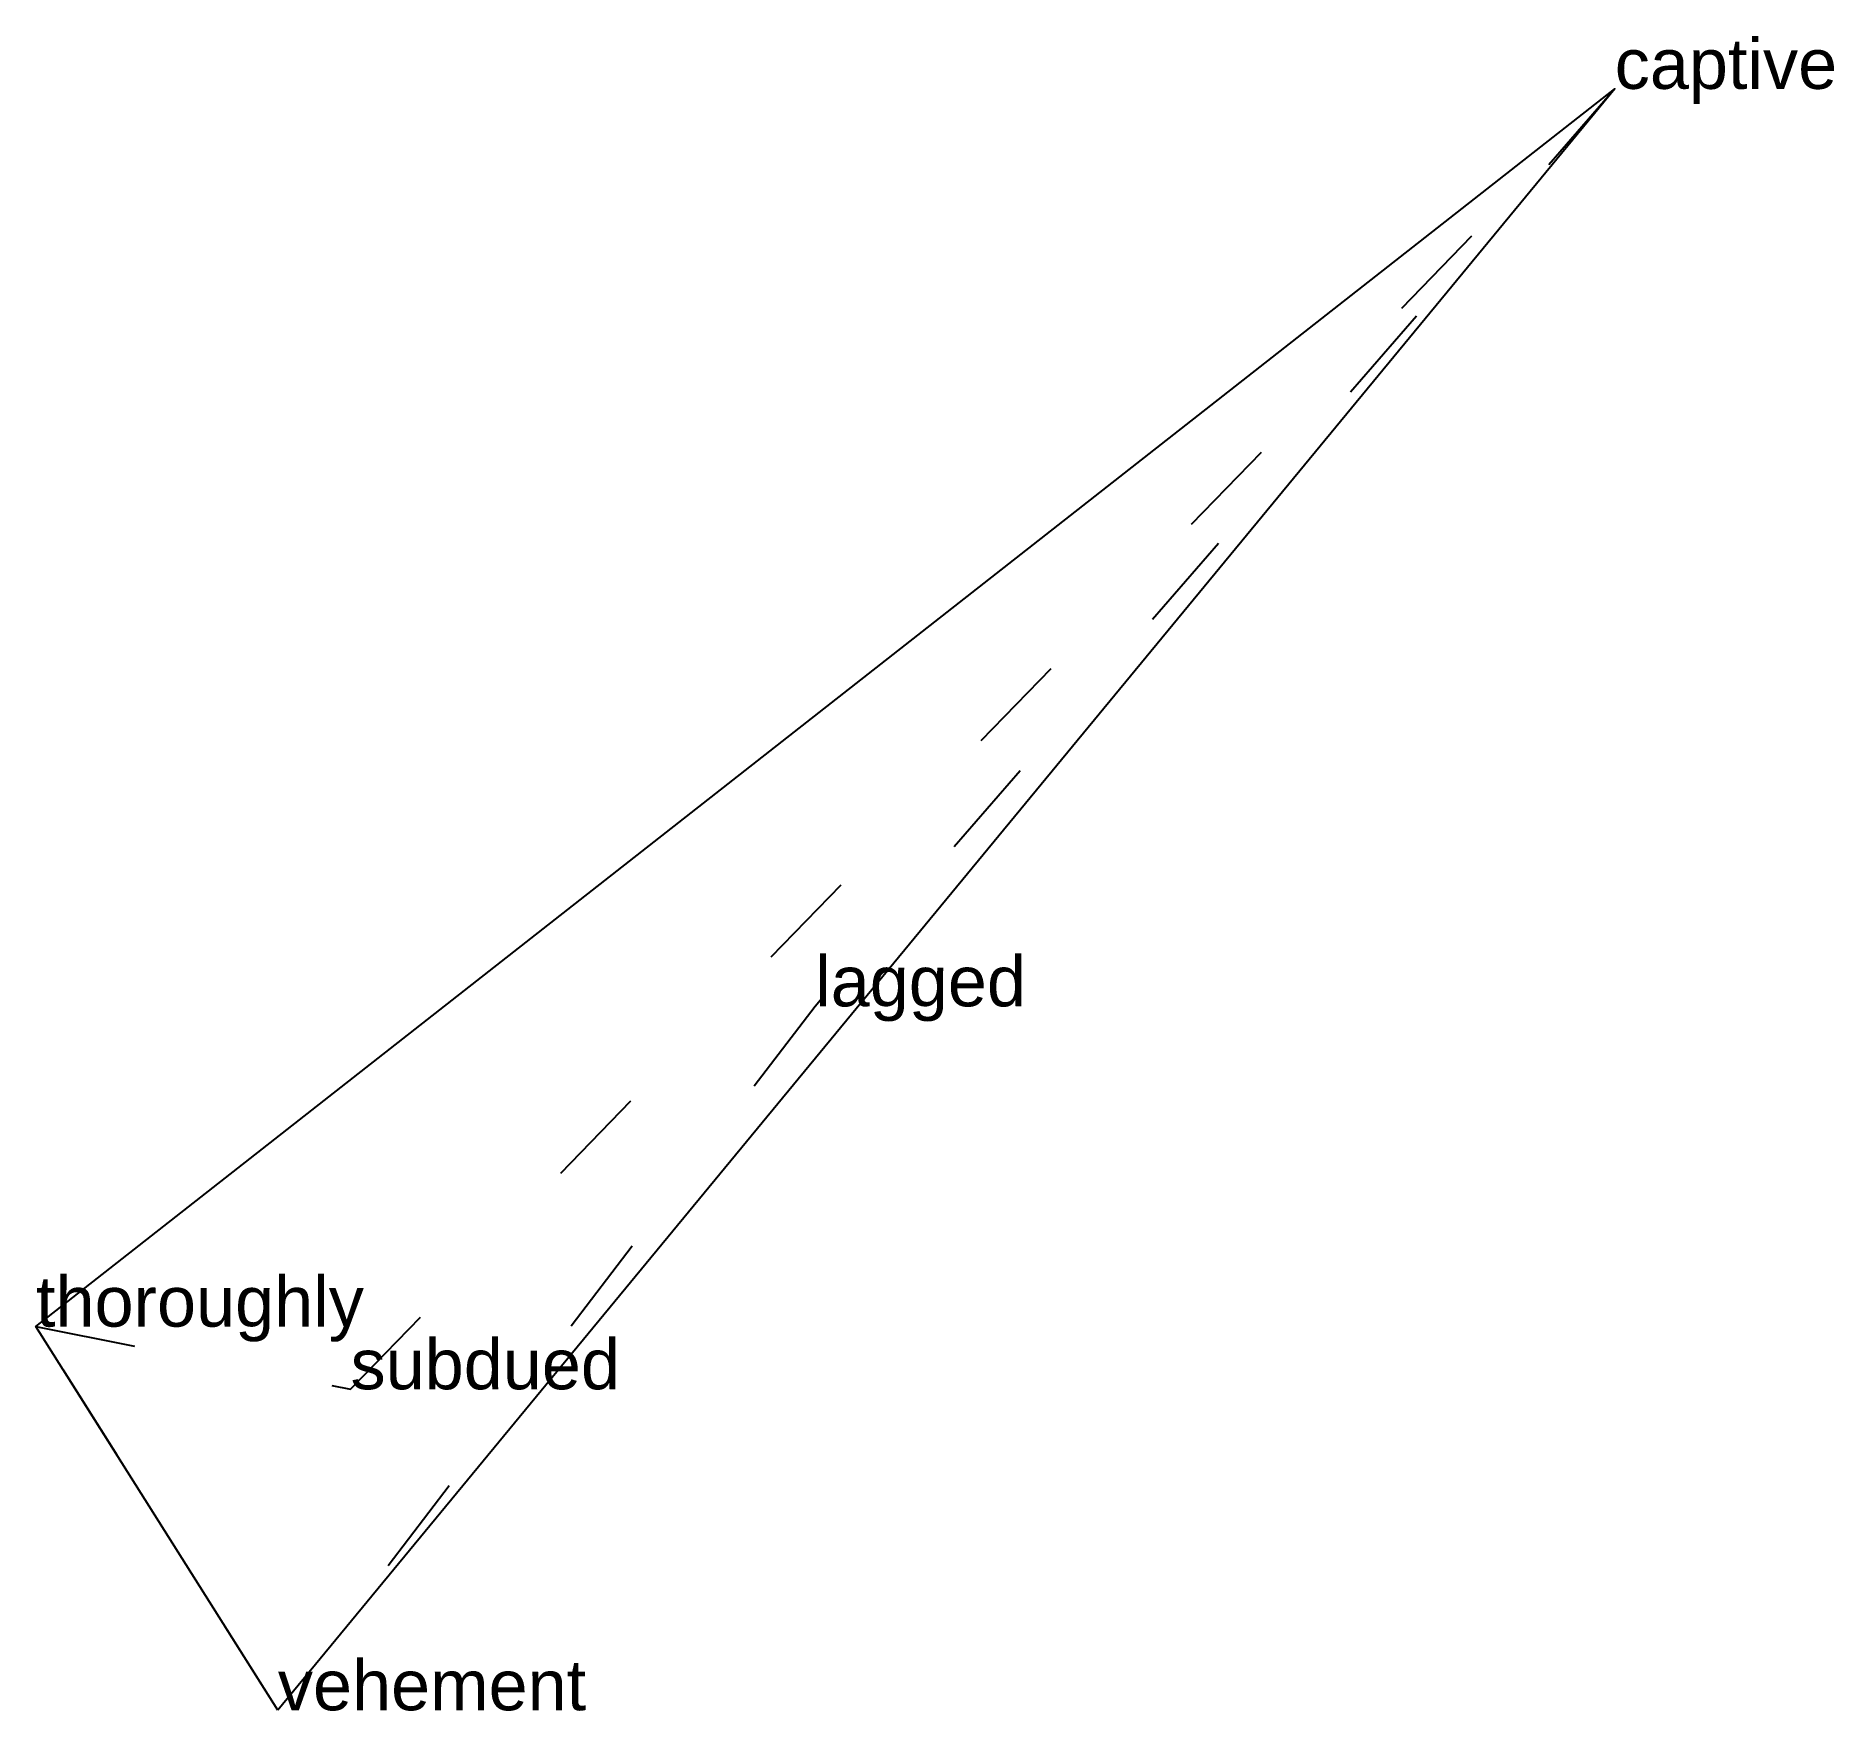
# Model space of a CAD drawing. Extents: x -2.63 to -0.84, y -4.2 to -2.53.
import ezdxf

# ---------------------------------------------------------------- set-up
doc = ezdxf.new("R2010")
doc.units = 0
doc.linetypes.add('DOT', pattern=[0.2, 0, -0.2])
doc.layers.add('TEXT', color=1, linetype='CONTINUOUS')
doc.styles.get("Standard").update_dxf_attribs({"font": 'arial.ttf'})

msp = doc.modelspace()

# ---------------------------------------------------------------- linework, layer by layer
at = {"layer": 'INTERNAL', "linetype": 'DOT'}
msp.add_polyline3d([(-2.6307, -3.8184, 0), (-2.3178, -3.8807, 0), (-1.0603, -2.5872, 0), (-1.8557, -3.4998, 0), (-2.3901, -4.2, 0), (-2.6307, -3.8184, 0)], close=True, dxfattribs=at)
at = {"layer": 'OUTLINE', "linetype": 'CONTINUOUS'}
msp.add_polyline3d([(-2.3901, -4.2, 0), (-2.6307, -3.8184, 0), (-1.0603, -2.5872, 0), (-2.3901, -4.2, 0)], close=True, dxfattribs=at)

# ---------------------------------------------------------------- texts
at = {"layer": 'TEXT'}
for s, p in [('captive', (-1.0603, -2.5872)), ('lagged', (-1.8557, -3.4998)), ('thoroughly', (-2.6307, -3.8184)), ('subdued', (-2.3178, -3.8807)), ('vehement', (-2.3901, -4.2))]:
    msp.add_text(s, height=0.05, dxfattribs=at).set_placement(p)

doc.saveas('drawing.dxf')
